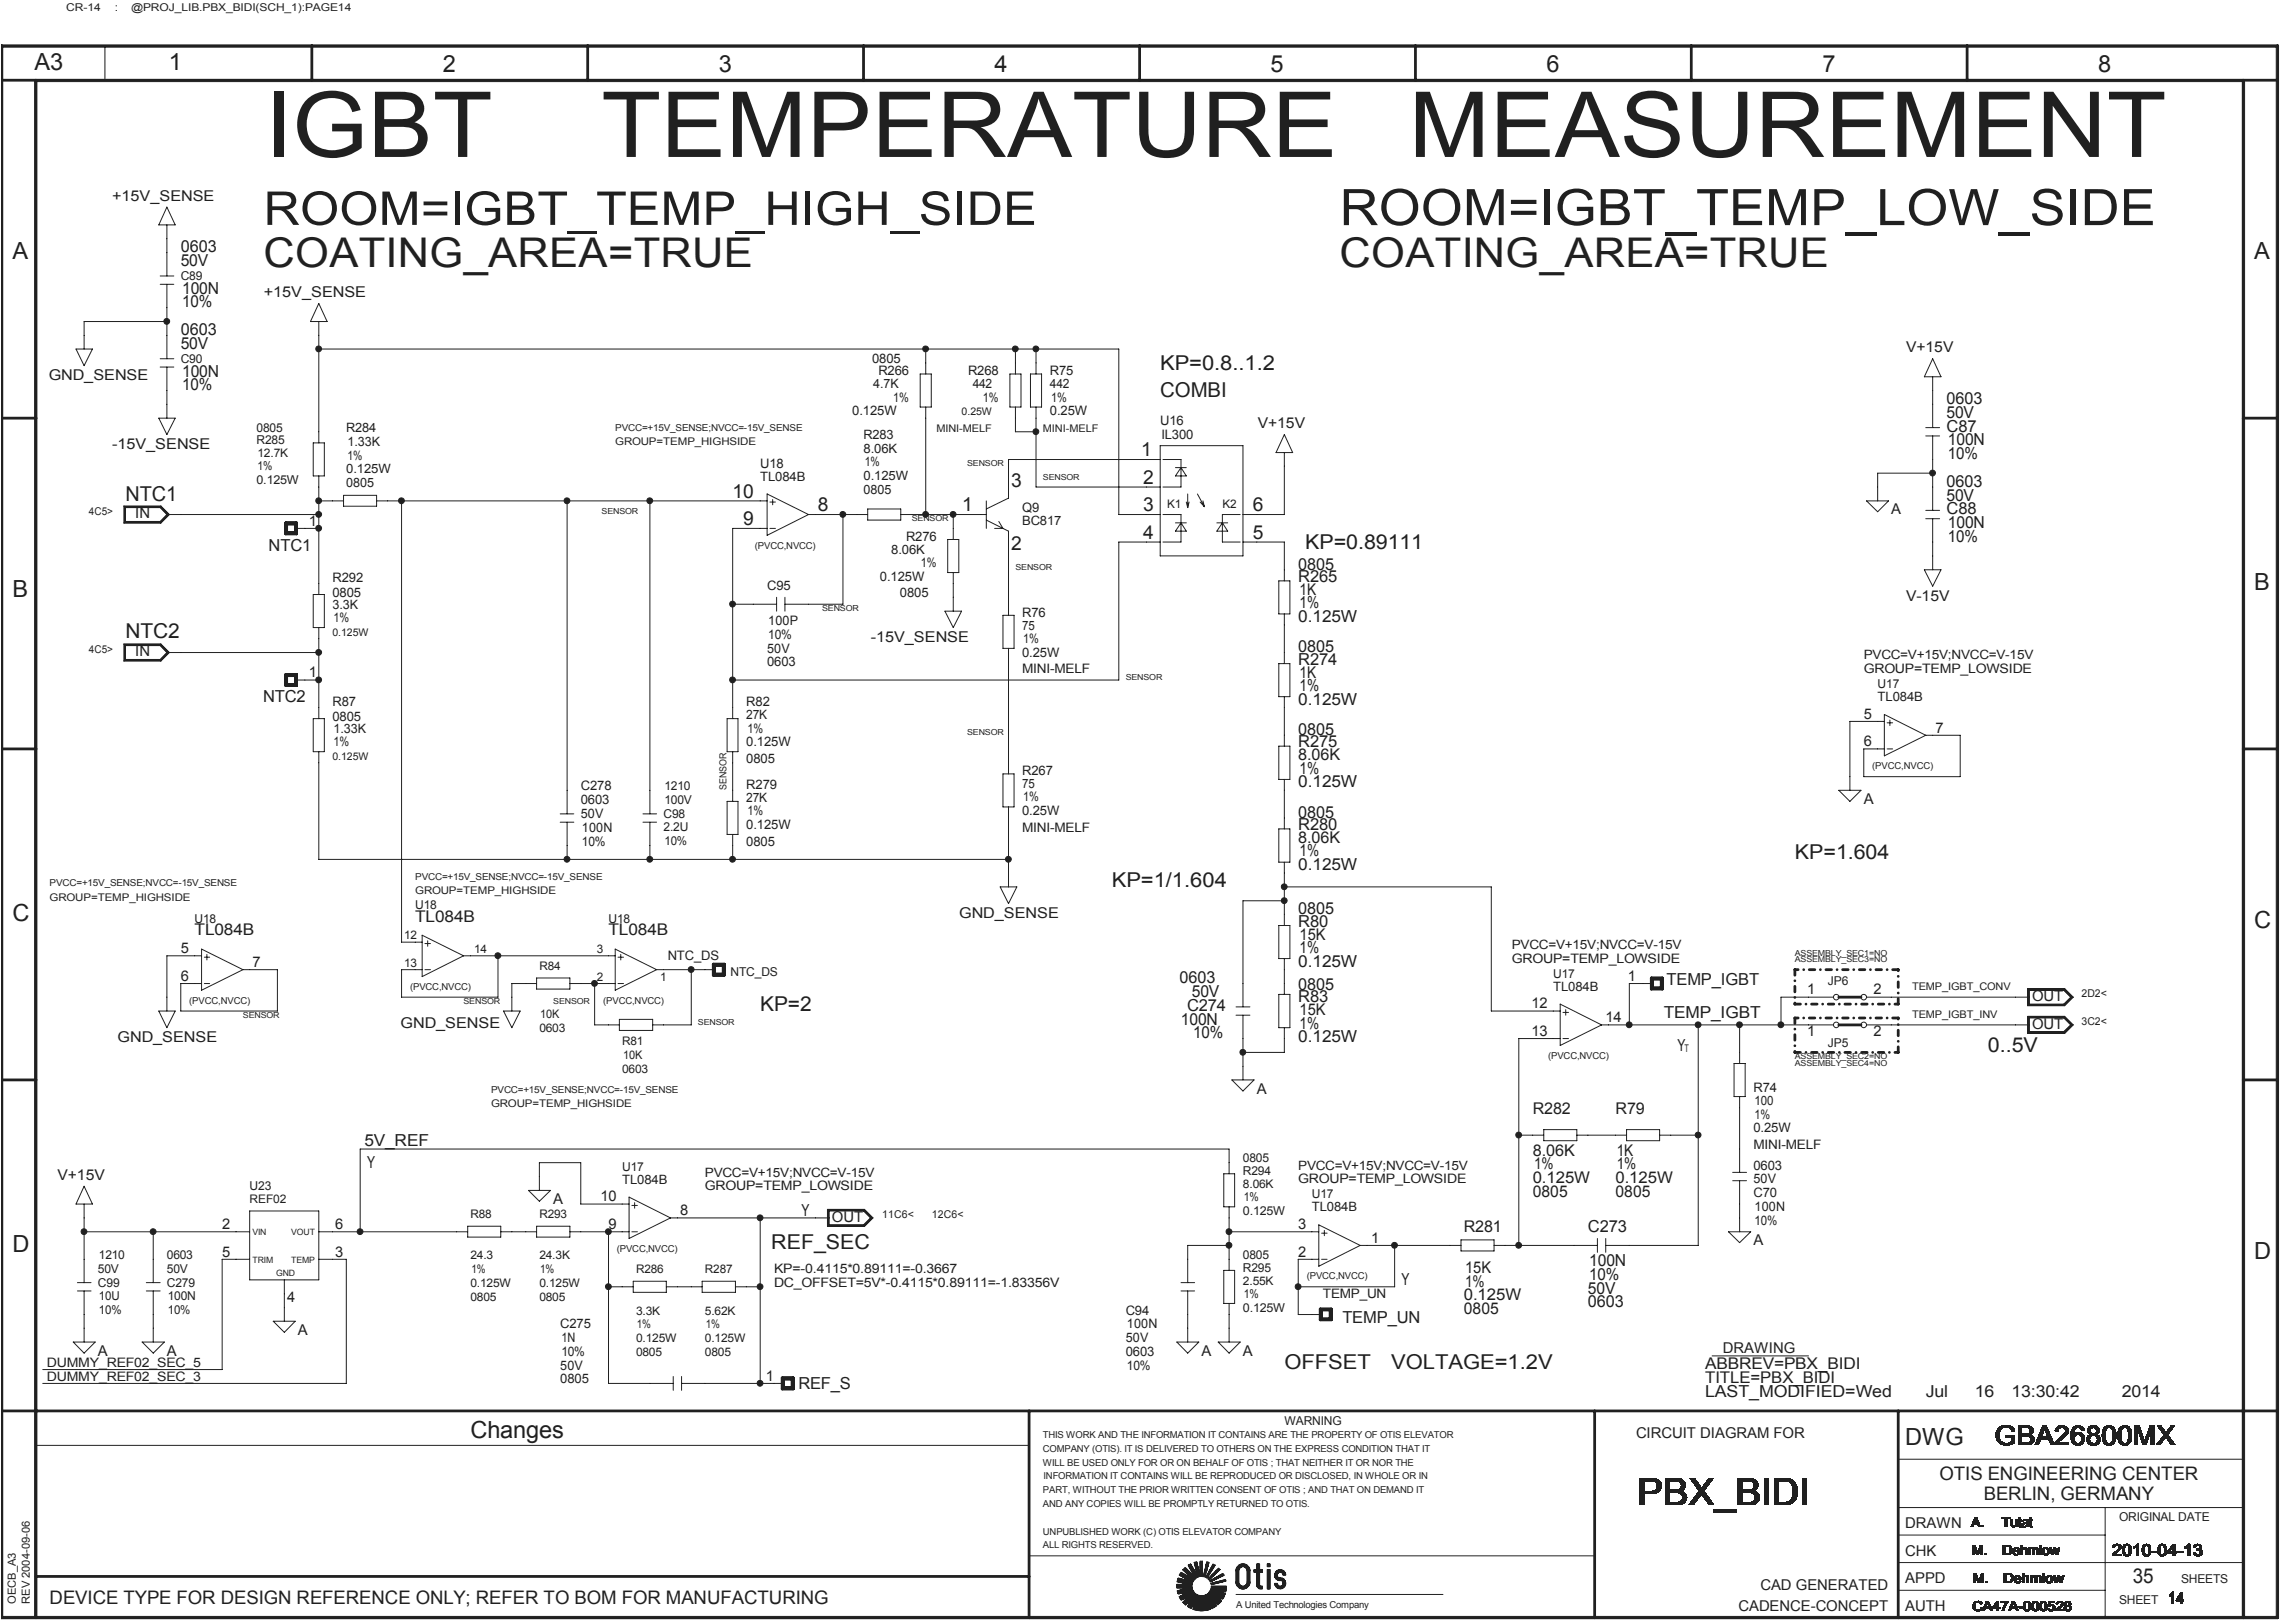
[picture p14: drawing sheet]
<svg xmlns="http://www.w3.org/2000/svg" width="297mm" height="210mm" viewBox="0 0 297 210" stroke-linecap="round" stroke-linejoin="round" font-family="sans-serif">
<defs><g id="words">
<g font-size="11.8" fill="#231f20">
<text x="34.3" y="20.3">IGBT</text>
<text x="77.8" y="20.3">TEMPERATURE</text>
<text x="182.3" y="20.3">MEASUREMENT</text>
</g>
<text font-size="6.5" fill="#231f20" x="173.3" y="29.1">ROOM=IGBT_TEMP_LOW_SIDE</text>
<text font-size="6" fill="#231f20" x="34.1" y="29.1">ROOM=IGBT_TEMP_HIGH_SIDE</text>
<g font-size="5.3" fill="#231f20">
<text x="34.1" y="34.5">COATING_AREA=TRUE</text>
<text x="173.3" y="34.5">COATING_AREA=TRUE</text>
</g>
<text font-size="4.8" fill="#231f20" x="211.8" y="194.7">PBX_BIDI</text>
<text font-size="3.5" fill="#231f20" x="258.1" y="187">GBA26800MX</text>
<g font-size="3.1" fill="#231f20">
<text x="4.5" y="9.1">A3</text>
<text x="21.9" y="9.1">1</text>
<text x="57.3" y="9.3">2</text>
<text x="93" y="9.3">3</text>
<text x="128.7" y="9.3">4</text>
<text x="164.4" y="9.3">5</text>
<text x="200.1" y="9.3">6</text>
<text x="235.8" y="9.3">7</text>
<text x="271.5" y="9.3">8</text>
<text x="1.6" y="33.5">A</text>
<text x="291.6" y="33.5">A</text>
<text x="1.6" y="77.3">B</text>
<text x="291.6" y="76.4">B</text>
<text x="1.6" y="119.2">C</text>
<text x="291.6" y="120.1">C</text>
<text x="1.6" y="162">D</text>
<text x="291.6" y="162.9">D</text>
<text x="60.9" y="186.1">Changes</text>
<text x="246.5" y="187">DWG</text>
</g>
<g font-size="2.7" fill="#231f20">
<text x="150.1" y="47.8">KP=0.8..1.2</text>
<text x="150.1" y="51.4">COMBI</text>
<text x="16.2" y="64.8">NTC1</text>
<text x="168.9" y="71">KP=0.89111</text>
<text x="16.2" y="82.6">NTC2</text>
<text x="232.2" y="111.2">KP=1.604</text>
<text x="143.8" y="114.7">KP=1/1.604</text>
<text x="98.3" y="130.8">KP=2</text>
<text x="257.2" y="136.2">0..5V</text>
<text x="99.8" y="161.7">REF_SEC</text>
<text x="166.2" y="177.2">OFFSET</text>
<text x="180" y="177.2">VOLTAGE=1.2V</text>
<text x="275.9" y="204.9">35</text>
</g>
<g font-size="2.5" fill="#231f20">
<text x="147.6" y="59">1</text>
<text x="94.8" y="64.4">10</text>
<text x="130.8" y="63">3</text>
<text x="147.9" y="62.6">2</text>
<text x="96.1" y="68">9</text>
<text x="105.8" y="66.2">8</text>
<text x="124.5" y="66.2">1</text>
<text x="130.8" y="71.2">2</text>
<text x="147.9" y="69.8">4</text>
<text x="147.9" y="66.2">3</text>
<text x="162.1" y="66.2">6</text>
<text x="162.1" y="69.8">5</text>
</g>
<g font-size="2.4" fill="#231f20">
<text x="250.9" y="191.5">OTIS ENGINEERING CENTER</text>
<text x="256.6" y="194.2">BERLIN, GERMANY</text>
<text x="6.4" y="207.5">DEVICE TYPE FOR DESIGN REFERENCE ONLY; REFER TO BOM FOR MANUFACTURING</text>
</g>
<g font-size="2.2" fill="#231f20">
<text x="273.2" y="201.3">2010-04-13</text>
<text x="280.5" y="207.5">14</text>
</g>
<g font-size="2.1" fill="#231f20">
<text x="23.4" y="32.7">0603</text>
<text x="23.4" y="34.4">50V</text>
<text x="23.6" y="39.8">10%</text>
<text x="23.6" y="38">100N</text>
<text x="23.4" y="45.1">50V</text>
<text x="23.4" y="43.4">0603</text>
<text x="23.6" y="50.5">10%</text>
<text x="23.6" y="48.7">100N</text>
<text x="251.8" y="52.3">0603</text>
<text x="251.8" y="54.1">50V</text>
<text x="251.8" y="55.8">C87</text>
<text x="252" y="59.4">10%</text>
<text x="252" y="57.6">100N</text>
<text x="251.8" y="64.8">50V</text>
<text x="251.8" y="63">0603</text>
<text x="34.8" y="71.3">NTC1</text>
<text x="251.8" y="66.6">C88</text>
<text x="252" y="70.1">10%</text>
<text x="252" y="68.4">100N</text>
<text x="168" y="75.3">R265</text>
<text x="168" y="73.7">0805</text>
<text x="168.1" y="77">1K</text>
<text x="168" y="80.5">0.125W</text>
<text x="168.1" y="78.7">1%</text>
<text x="168" y="86">R274</text>
<text x="168" y="84.4">0805</text>
<text x="168.1" y="87.7">1K</text>
<text x="168.1" y="89.4">1%</text>
<text x="34" y="90.9">NTC2</text>
<text x="168" y="95.1">0805</text>
<text x="168" y="91.2">0.125W</text>
<text x="168" y="96.7">R275</text>
<text x="168" y="101.9">0.125W</text>
<text x="168" y="98.4">8.06K</text>
<text x="168.1" y="100.1">1%</text>
<text x="168" y="107.4">R280</text>
<text x="168" y="105.8">0805</text>
<text x="168" y="109.1">8.06K</text>
<text x="168" y="112.6">0.125W</text>
<text x="168.1" y="110.8">1%</text>
<text x="53.7" y="119.3">TL084B</text>
<text x="168" y="119.9">R80</text>
<text x="168" y="118.3">0805</text>
<text x="25.2" y="121.1">TL084B</text>
<text x="78.7" y="121.1">TL084B</text>
<text x="168" y="125.1">0.125W</text>
<text x="168.1" y="121.6">15K</text>
<text x="168.1" y="123.3">1%</text>
<text x="152.6" y="127.2">0603</text>
<text x="153.6" y="130.8">C274</text>
<text x="154.2" y="129">50V</text>
<text x="168" y="129.7">R83</text>
<text x="168" y="128.1">0805</text>
<text x="168.1" y="131.4">15K</text>
<text x="215.2" y="131.7">TEMP_IGBT</text>
<text x="215.6" y="127.5">TEMP_IGBT</text>
<text x="152.8" y="132.6">100N</text>
<text x="154.4" y="134.4">10%</text>
<text x="168" y="134.9">0.125W</text>
<text x="168.1" y="133.1">1%</text>
<text x="217" y="136">Y</text>
<text x="47.1" y="148.3">5V_REF</text>
<text x="198.3" y="144.2">R282</text>
<text x="198.3" y="149.5">8.06K</text>
<text x="209" y="144.2">R79</text>
<text x="209.2" y="149.5">1K</text>
<text x="47.5" y="151.1">Y</text>
<text x="198.3" y="153.1">0.125W</text>
<text x="198.3" y="154.9">0805</text>
<text x="198.5" y="151.3">1%</text>
<text x="209" y="154.9">0805</text>
<text x="209" y="153.1">0.125W</text>
<text x="209.2" y="151.3">1%</text>
<text x="103.7" y="157.4">Y</text>
<text x="189.4" y="159.4">R281</text>
<text x="205.4" y="159.4">C273</text>
<text x="181.3" y="166.3">Y</text>
<text x="189.6" y="166.5">1%</text>
<text x="189.6" y="164.7">15K</text>
<text x="205.4" y="167.4">50V</text>
<text x="205.6" y="165.6">10%</text>
<text x="205.6" y="163.8">100N</text>
<text x="173.7" y="171.2">TEMP_UN</text>
<text x="189.4" y="170.1">0805</text>
<text x="189.4" y="168.3">0.125W</text>
<text x="205.4" y="169.2">0603</text>
<text x="103.3" y="179.7">REF_S</text>
<text x="220.6" y="177.2">ABBREV=PBX_BIDI</text>
<text x="220.6" y="179">TITLE=PBX_BIDI</text>
<text x="220.6" y="180.8">LAST_MODIFIED=Wed</text>
<text x="249.1" y="180.8">Jul</text>
<text x="255.5" y="180.8">16</text>
<text x="260.2" y="180.8">13:30:42</text>
<text x="274.5" y="180.8">2014</text>
</g>
<g font-size="1.9" fill="#231f20">
<text x="14.5" y="26">+15V_SENSE</text>
<text x="34.1" y="38.5">+15V_SENSE</text>
<text x="246.6" y="45.6">V+15V</text>
<text x="6.3" y="49.2">GND_SENSE</text>
<text x="14.5" y="58.2">-15V_SENSE</text>
<text x="162.7" y="55.4">V+15V</text>
<text x="17.5" y="67.1">IN</text>
<text x="40" y="68">1</text>
<text x="244.7" y="66.6">A</text>
<text x="246.6" y="77.8">V-15V</text>
<text x="112.6" y="83.1">-15V_SENSE</text>
<text x="17.5" y="85">IN</text>
<text x="40" y="87.6">1</text>
<text x="241.1" y="93">5</text>
<text x="250.4" y="94.8">7</text>
<text x="241.1" y="96.6">6</text>
<text x="241.1" y="104">A</text>
<text x="124.1" y="118.8">GND_SENSE</text>
<text x="23.4" y="123.3">5</text>
<text x="32.7" y="125.1">7</text>
<text x="23.4" y="126.9">6</text>
<text x="198.1" y="130.5">12</text>
<text x="210.6" y="126.9">1</text>
<text x="233.8" y="128.7">1</text>
<text x="242.4" y="128.7">2</text>
<text x="262.9" y="129.6">OUT</text>
<text x="15.2" y="134.9">GND_SENSE</text>
<text x="51.8" y="133.1">GND_SENSE</text>
<text x="198.1" y="134">13</text>
<text x="207.7" y="132.3">14</text>
<text x="233.8" y="134">1</text>
<text x="242.4" y="134">2</text>
<text x="262.9" y="133.1">OUT</text>
<text x="162.6" y="141.5">A</text>
<text x="7.4" y="152.7">V+15V</text>
<text x="71.6" y="155.8">A</text>
<text x="77.7" y="155.5">10</text>
<text x="28.7" y="159">2</text>
<text x="43.4" y="159">6</text>
<text x="78.7" y="159">9</text>
<text x="88" y="157.3">8</text>
<text x="107.6" y="158.1">OUT</text>
<text x="168" y="159">3</text>
<text x="177.4" y="160.8">1</text>
<text x="226.9" y="161.1">A</text>
<text x="28.7" y="162.6">5</text>
<text x="43.4" y="162.6">3</text>
<text x="168" y="162.6">2</text>
<text x="37.1" y="168.5">4</text>
<text x="38.6" y="172.7">A</text>
<text x="12.7" y="175.4">A</text>
<text x="21.6" y="175.4">A</text>
<text x="99.1" y="178.7">1</text>
<text x="155.5" y="175.4">A</text>
<text x="160.8" y="175.4">A</text>
<text x="222.9" y="175.1">DRAWING</text>
<text x="211.7" y="186.1">CIRCUIT DIAGRAM FOR</text>
<text x="246.5" y="197.7">DRAWN</text>
<text x="246.5" y="201.3">CHK</text>
<text x="224.9" y="208.4">CADENCE-CONCEPT</text>
<text x="227.7" y="205.8">CAD GENERATED</text>
<text x="246.5" y="208.4">AUTH</text>
<text x="246.5" y="204.9">APPD</text>
</g>
<g font-size="1.8" fill="#231f20">
<text x="255.1" y="197.7">A.</text>
<text x="259" y="197.7">Tutat</text>
<text x="255.1" y="201.3">M.</text>
<text x="259.1" y="201.3">Dehmlow</text>
<text x="255.2" y="208.4">CA47A-000528</text>
<text x="255.2" y="204.8">M.</text>
<text x="259.2" y="204.8">Dehmlow</text>
</g>
<g font-size="1.7" fill="#231f20">
<text x="112.8" y="47">0805</text>
<text x="110.3" y="53.8">0.125W</text>
<text x="113" y="50.3">4.7K</text>
<text x="113.6" y="48.6">R266</text>
<text x="115.5" y="52">1%</text>
<text x="125.2" y="48.6">R268</text>
<text x="125.8" y="50.3">442</text>
<text x="127.2" y="52">1%</text>
<text x="135.8" y="48.6">R75</text>
<text x="135.8" y="53.8">0.25W</text>
<text x="135.8" y="50.3">442</text>
<text x="136" y="52">1%</text>
<text x="44.8" y="55.9">R284</text>
<text x="45" y="57.7">1.33K</text>
<text x="45" y="59.5">1%</text>
<text x="111.7" y="56.8">R283</text>
<text x="111.7" y="58.6">8.06K</text>
<text x="150.1" y="55">U16</text>
<text x="150.2" y="56.8">IL300</text>
<text x="44.8" y="63">0805</text>
<text x="44.8" y="61.2">0.125W</text>
<text x="98.3" y="60.5">U18</text>
<text x="98.3" y="62.2">TL084B</text>
<text x="111.7" y="62.1">0.125W</text>
<text x="111.7" y="63.9">0805</text>
<text x="111.9" y="60.3">1%</text>
<text x="115.3" y="71.7">8.06K</text>
<text x="117.2" y="70">R276</text>
<text x="132.2" y="66.2">Q9</text>
<text x="132.2" y="67.9">BC817</text>
<text x="43" y="77.3">0805</text>
<text x="43" y="75.4">R292</text>
<text x="99.2" y="76.4">C95</text>
<text x="113.8" y="75.2">0.125W</text>
<text x="116.4" y="77.3">0805</text>
<text x="119.1" y="73.4">1%</text>
<text x="43" y="78.8">3.3K</text>
<text x="43.2" y="80.5">1%</text>
<text x="99.4" y="80.9">100P</text>
<text x="99.4" y="82.6">10%</text>
<text x="132.2" y="79.8">R76</text>
<text x="132.2" y="81.5">75</text>
<text x="132.4" y="83.2">1%</text>
<text x="99.2" y="84.4">50V</text>
<text x="99.2" y="86.2">0603</text>
<text x="132.2" y="85">0.25W</text>
<text x="132.2" y="87.1">MINI-MELF</text>
<text x="241.1" y="85.3">PVCC=V+15V;NVCC=V-15V</text>
<text x="241.1" y="87.1">GROUP=TEMP_LOWSIDE</text>
<text x="43" y="93.4">0805</text>
<text x="43" y="91.4">R87</text>
<text x="43.2" y="94.9">1.33K</text>
<text x="96.6" y="93.1">27K</text>
<text x="96.6" y="91.4">R82</text>
<text x="96.7" y="94.8">1%</text>
<text x="242.9" y="90.8">TL084B</text>
<text x="43.2" y="96.6">1%</text>
<text x="96.6" y="96.6">0.125W</text>
<text x="96.6" y="98.7">0805</text>
<text x="132.2" y="100.3">R267</text>
<text x="75.1" y="102.3">C278</text>
<text x="75.1" y="104.1">0603</text>
<text x="75.1" y="105.9">50V</text>
<text x="75.3" y="107.6">100N</text>
<text x="96.6" y="102.1">R279</text>
<text x="96.6" y="107.3">0.125W</text>
<text x="96.6" y="103.8">27K</text>
<text x="96.7" y="105.5">1%</text>
<text x="132.2" y="107.6">MINI-MELF</text>
<text x="132.2" y="105.5">0.25W</text>
<text x="132.2" y="102">75</text>
<text x="132.4" y="103.7">1%</text>
<text x="75.3" y="109.4">10%</text>
<text x="96.6" y="109.4">0805</text>
<text x="86.4" y="124.2">NTC_DS</text>
<text x="195.6" y="124.6">GROUP=TEMP_LOWSIDE</text>
<text x="195.6" y="122.8">PVCC=V+15V;NVCC=V-15V</text>
<text x="200.9" y="128.2">TL084B</text>
<text x="226.9" y="141.4">R74</text>
<text x="227" y="143">100</text>
<text x="226.9" y="146.5">0.25W</text>
<text x="226.9" y="148.7">MINI-MELF</text>
<text x="227" y="144.7">1%</text>
<text x="80.5" y="153.2">TL084B</text>
<text x="91.2" y="154.1">GROUP=TEMP_LOWSIDE</text>
<text x="91.2" y="152.3">PVCC=V+15V;NVCC=V-15V</text>
<text x="168" y="153.2">GROUP=TEMP_LOWSIDE</text>
<text x="168" y="151.4">PVCC=V+15V;NVCC=V-15V</text>
<text x="226.9" y="151.4">0603</text>
<text x="226.9" y="153.2">50V</text>
<text x="226.9" y="154.9">C70</text>
<text x="169.7" y="156.8">TL084B</text>
<text x="227" y="158.5">10%</text>
<text x="227" y="156.7">100N</text>
<text x="100.1" y="164.8">KP=-0.4115*0.89111=-0.3667</text>
<text x="100.1" y="166.5">DC_OFFSET=5V*-0.4115*0.89111=-1.83356V</text>
<text x="171.2" y="168">TEMP_UN</text>
<text x="72.5" y="171.9">C275</text>
<text x="72.6" y="173.7">1N</text>
<text x="145.6" y="170.1">C94</text>
<text x="145.6" y="173.7">50V</text>
<text x="145.8" y="171.9">100N</text>
<text x="6.1" y="178.7">DUMMY_REF02_SEC_3</text>
<text x="6.1" y="176.9">DUMMY_REF02_SEC_5</text>
<text x="72.5" y="179">0805</text>
<text x="72.5" y="177.2">50V</text>
<text x="72.6" y="175.5">10%</text>
<text x="145.6" y="175.5">0603</text>
<text x="145.8" y="177.2">10%</text>
</g>
<g font-size="1.6" fill="#231f20">
<text x="23.4" y="36.2">C89</text>
<text x="23.4" y="46.9">C90</text>
<text x="33.2" y="55.8">0805</text>
<text x="33.2" y="57.5">R285</text>
<text x="33.2" y="62.6">0.125W</text>
<text x="33.3" y="60.8">1%</text>
<text x="242.9" y="89.1">U17</text>
<text x="85.8" y="105.8">C98</text>
<text x="85.8" y="107.6">2.2U</text>
<text x="86" y="102.2">1210</text>
<text x="86" y="104">100V</text>
<text x="86" y="109.4">10%</text>
<text x="25.2" y="119.4">U18</text>
<text x="53.7" y="117.6">U18</text>
<text x="78.7" y="119.4">U18</text>
<text x="94.5" y="126.4">NTC_DS</text>
<text x="200.9" y="126.5">U17</text>
<text x="236.5" y="127.4">JP6</text>
<text x="236.5" y="135.4">JP5</text>
<text x="32.3" y="154">U23</text>
<text x="80.5" y="151.5">U17</text>
<text x="160.8" y="152">R294</text>
<text x="160.8" y="150.4">0805</text>
<text x="160.9" y="155.4">1%</text>
<text x="169.7" y="155.1">U17</text>
<text x="160.8" y="157.2">0.125W</text>
<text x="12.7" y="166.5">C99</text>
<text x="12.7" y="164.7">50V</text>
<text x="12.8" y="162.9">1210</text>
<text x="21.6" y="164.7">50V</text>
<text x="21.6" y="162.9">0603</text>
<text x="21.6" y="166.5">C279</text>
<text x="160.8" y="164.6">R295</text>
<text x="160.8" y="162.9">0805</text>
<text x="160.9" y="167.9">1%</text>
<text x="12.8" y="168.3">10U</text>
<text x="12.8" y="170.1">10%</text>
<text x="21.7" y="170.1">10%</text>
<text x="21.7" y="168.3">100N</text>
<text x="160.8" y="169.7">0.125W</text>
<text x="166.2" y="184.4">WARNING</text>
<text x="274.1" y="196.8">ORIGINAL DATE</text>
<text x="274.1" y="207.5">SHEET</text>
<text x="282.2" y="204.9">SHEETS</text>
</g>
<g font-size="1.5" fill="#231f20">
<text x="33.3" y="59.2">12.7K</text>
<text x="151" y="65.7">K1</text>
<text x="158.1" y="65.7">K2</text>
<text x="52.3" y="121.6">12</text>
<text x="52.3" y="125.1">13</text>
<text x="61.3" y="123.3">14</text>
<text x="69.8" y="125.5">R84</text>
<text x="77.2" y="123.3">3</text>
<text x="69.9" y="131.7">10K</text>
<text x="77.2" y="126.9">2</text>
<text x="85.4" y="126.9">1</text>
<text x="69.8" y="133.5">0603</text>
<text x="80.5" y="135.3">R81</text>
<text x="80.6" y="137.1">10K</text>
<text x="80.5" y="138.9">0603</text>
<text x="32.3" y="155.7">REF02</text>
<text x="160.8" y="153.8">8.06K</text>
<text x="60.9" y="157.6">R88</text>
<text x="69.8" y="157.6">R293</text>
<text x="60.9" y="166.5">0.125W</text>
<text x="60.9" y="163">24.3</text>
<text x="61" y="164.8">1%</text>
<text x="69.8" y="163">24.3K</text>
<text x="69.8" y="166.5">0.125W</text>
<text x="69.9" y="164.8">1%</text>
<text x="82.3" y="164.8">R286</text>
<text x="91.2" y="164.8">R287</text>
<text x="160.8" y="166.3">2.55K</text>
<text x="60.9" y="168.3">0805</text>
<text x="69.8" y="168.3">0805</text>
<text x="82.3" y="170.1">3.3K</text>
<text x="82.3" y="173.7">0.125W</text>
<text x="82.4" y="171.9">1%</text>
<text x="91.2" y="173.7">0.125W</text>
<text x="91.2" y="170.1">5.62K</text>
<text x="91.3" y="171.9">1%</text>
<text x="82.3" y="175.5">0805</text>
<text x="91.2" y="175.5">0805</text>
</g>
<g font-size="1.4" fill="#231f20">
<text x="8.6" y="1.5">CR-14</text>
<text x="14.9" y="1.5">:</text>
<text x="17" y="1.5">@PROJ_LIB.PBX_BIDI(SCH_1):PAGE14</text>
<text x="124.4" y="53.7">0.25W</text>
<text x="79.6" y="57.6">GROUP=TEMP_HIGHSIDE</text>
<text x="121.1" y="55.8">MINI-MELF</text>
<text x="134.9" y="55.8">MINI-MELF</text>
<text x="11.5" y="66.6">4C5&gt;</text>
<text x="43" y="82.3">0.125W</text>
<text x="11.5" y="84.4">4C5&gt;</text>
<text x="43" y="98.3">0.125W</text>
<text x="6.4" y="116.5">GROUP=TEMP_HIGHSIDE</text>
<text x="53.7" y="115.6">GROUP=TEMP_HIGHSIDE</text>
<text x="247.4" y="131.7">TEMP_IGBT_INV</text>
<text x="247.4" y="128.1">TEMP_IGBT_CONV</text>
<text x="269.3" y="129">2D2&lt;</text>
<text x="217.9" y="136.2">T</text>
<text x="269.3" y="132.6">3C2&lt;</text>
<text x="63.5" y="143.3">GROUP=TEMP_HIGHSIDE</text>
<text x="114.1" y="157.6">11C6&lt;</text>
<text x="120.6" y="157.6">12C6&lt;</text>
<text x="2.1" y="207.6" transform="rotate(-90 2.1 207.6)">OECB_A3</text>
<text x="3.9" y="207.6" transform="rotate(-90 3.9 207.6)">REV 2004-09-06</text>
</g>
<text font-size="1.3" fill="#231f20" x="94" y="102.3" transform="rotate(-90 94 102.3)">SENSOR</text>
<g font-size="1.2" fill="#231f20">
<text x="79.6" y="55.8">PVCC=+15V_SENSE;NVCC=-15V_SENSE</text>
<text x="97.7" y="71">(PVCC,NVCC)</text>
<text x="242.2" y="99.5">(PVCC,NVCC)</text>
<text x="53.7" y="113.8">PVCC=+15V_SENSE;NVCC=-15V_SENSE</text>
<text x="6.4" y="114.7">PVCC=+15V_SENSE;NVCC=-15V_SENSE</text>
<text x="24.5" y="129.9">(PVCC,NVCC)</text>
<text x="53.1" y="128.1">(PVCC,NVCC)</text>
<text x="78" y="129.9">(PVCC,NVCC)</text>
<text x="200.3" y="137">(PVCC,NVCC)</text>
<text x="63.5" y="141.5">PVCC=+15V_SENSE;NVCC=-15V_SENSE</text>
<text x="79.8" y="162">(PVCC,NVCC)</text>
<text x="169.1" y="165.6">(PVCC,NVCC)</text>
<text x="134.9" y="187.9">COMPANY (OTIS). IT IS DELIVERED TO OTHERS ON THE EXPRESS CONDITION THAT IT</text>
<text x="134.9" y="189.7">WILL BE USED ONLY FOR OR ON BEHALF OF OTIS ; THAT NEITHER IT OR NOR THE</text>
<text x="134.9" y="186.1">THIS WORK AND THE INFORMATION IT CONTAINS ARE THE PROPERTY OF OTIS ELEVATOR</text>
<text x="135" y="191.4">INFORMATION IT CONTAINS WILL BE REPRODUCED OR DISCLOSED, IN WHOLE OR IN</text>
<text x="134.9" y="195">AND ANY COPIES WILL BE PROMPTLY RETURNED TO OTIS.</text>
<text x="134.9" y="193.2">PART, WITHOUT THE PRIOR WRITTEN CONSENT OF OTIS ; AND THAT ON DEMAND IT</text>
<text x="134.9" y="200.4">ALL RIGHTS RESERVED.</text>
<text x="134.9" y="198.6">UNPUBLISHED WORK (C) OTIS ELEVATOR COMPANY</text>
<text x="159.9" y="208">A United Technologies Company</text>
</g>
<g font-size="1.1" fill="#231f20">
<text x="125.1" y="60.3">SENSOR</text>
<text x="134.9" y="62.1">SENSOR</text>
<text x="77.8" y="66.6">SENSOR</text>
<text x="118" y="67.5">SENSOR</text>
<text x="131.4" y="73.7">SENSOR</text>
<text x="106.4" y="79.1">SENSOR</text>
<text x="145.6" y="88">SENSOR</text>
<text x="125.1" y="95.1">SENSOR</text>
<text x="232.2" y="124.6">ASSEMBLY_SEC3=NO</text>
<text x="232.2" y="123.7">ASSEMBLY_SEC1=NO</text>
<text x="31.4" y="131.7">SENSOR</text>
<text x="60" y="129.9">SENSOR</text>
<text x="71.6" y="129.9">SENSOR</text>
<text x="90.3" y="132.6">SENSOR</text>
<text x="232.2" y="138">ASSEMBLY_SEC4=NO</text>
<text x="232.2" y="137.1">ASSEMBLY_SEC2=NO</text>
<text x="32.7" y="159.8">VIN</text>
<text x="37.7" y="159.8">VOUT</text>
<text x="32.7" y="163.4">TRIM</text>
<text x="35.7" y="165.1">GND</text>
<text x="37.7" y="163.4">TEMP</text>
</g>
</g></defs>
<g fill="none" stroke="#231f20" stroke-width=".36">
<path d="M.2 5.9h294.5v203.5h-294.5zM.2 10.4h294.5M4.7 10.4v199M40.3 5.9v4.5M76 5.9v4.5M111.7 5.9v4.5M147.4 5.9v4.5M183.1 5.9v4.5M218.8 5.9v4.5M254.5 5.9v4.5M290.2 10.4v199M.2 54.1h4.5"/>
<path d="M290.2 54.1h4.5M37 67.7h1.4v1.4h-1.4zM37 67.7h1.3v1.3h-1.3zM37.1 67.8h1.2v1.2h-1.2zM37.1 67.8h1.1v1.1h-1.1zM38.3 67.7h-1.3v1.3h1.3M.2 96.9h4.5M37 87.3h1.4v1.4h-1.4zM37 87.3h1.3v1.4h-1.3zM37.1 87.4v1.2h1.2v-1.2M37.1 88.6v-1.2h1.1v1.2M38.3 87.4h-1.3v1.3h1.3"/>
<path d="M290.2 96.9h4.5M.2 139.8h4.5M92.3 124.8h1.4v1.4h-1.4zM92.3 124.9h1.3v1.2h-1.3zM92.4 124.9h1.2v1.2h-1.2zM213.6 126.6h1.5v1.4h-1.5zM213.7 126.6h1.3v1.3h-1.3zM213.8 126.7h1.1v1.2h-1.1zM213.8 126.7h1.1v1.1h-1.1zM237.9 129h2.9M237.9 132.6h2.9M290.2 139.8h4.5"/>
<path d="M101.2 178.3h1.4v1.4h-1.4zM101.2 179.7v-1.4h1.4v1.4M101.3 178.4h1.3v1.3h-1.3zM101.3 178.4h1.2v1.2h-1.2zM101.3 178.5h1.2v1.1h-1.2zM170.8 169.4h1.4v1.4h-1.4zM170.9 169.5h1.3v1.2h-1.3zM170.9 169.5h1.2v1.2h-1.2M172.1 169.5h-1.2v1.2h1.2M.2 182.6h294.5M133.1 182.6v26.8M206.3 182.6v26.8"/>
<path d="M245.6 182.6v26.8M4.7 204h128.4"/>
</g>
<path d="M232.2 136.2h13.4M232.2 131.7v4.5M232.2 129.9h13.4M232.2 125.5v4.4M245.6 131.7h-13.4M245.6 136.2v-4.5M245.6 125.5h-13.4M245.6 129.9v-4.4" fill="none" stroke="#231f20" stroke-width=".36" stroke-dasharray=".7 .7 0 .7"/>
<g fill="none" stroke="#231f20" stroke-width=".13">
<path d="M.4 6.1h294.1v203.1h-294.1zM13.6 5.9v4.5M20.7 36.8h1.8M20.7 35.7h1.8M21.6 29.1v6.6M21.6 36.8v9.6M21.6 26.8l1.1 2.3h-2.2zM41.2 39.3l1.1 2.3h-2.1zM9.8 45.2h2.2l-1.1 2.1zM20.5 54.1h2.2l-1.1 2.1zM20.7 47.5h1.8M20.7 46.4h1.8"/>
<path d="M21.6 47.5v6.6M21.6 41.6h-10.7v3.6M40.5 57.3h1.5v4.3h-1.5zM41.2 45.2h103.5v21.4h5.4M41.2 41.6v15.7M119 48.4h1.5v4.3h-1.5zM119.8 45.2v3.2M119.8 52.7v13.9M130.7 48.4h1.4v4.3h-1.4zM131.4 45.2v3.2M131.4 52.7v3.2h2.6M133.3 48.4h1.5v4.3h-1.5z"/>
<path d="M134 52.7v10.3h16.1M134 45.2v3.2M150.1 57.7h10.7v14.2h-10.7zM150.1 59.5h-19.6v5l-2.9 1.4M150.5 59.5h2.3v3.5h-2.3M166.2 58.6v8h-5.4M166.2 56.2l1 2.4h-2.1zM249.1 56.4h1.8M249.1 55.3h1.8M250 48.8v6.5M250 56.4v9.6M250 46.4l1.1 2.4h-2.1z"/>
<path d="M16 65.5h4.8l1.1 1.1-1.1 1.1h-4.8zM16.1 65.6h4.7l1 1-1 1h-4.7zM16.2 65.6h4.6l.9 1-.9 .9h-4.6zM16.2 65.7h4.5l.9 .9-.9 .9h-4.5zM21.6 66.6h19.6M38.4 68.4h2.8M40.5 76.9h1.5v4.3h-1.5zM41.2 61.6v15.3M41.2 64.8h3.2M44.4 64.1h4.3v1.4h-4.3zM48.7 64.8h50.5M52 64.8v57.1h2.6"/>
<path d="M73.4 64.8v40.5M84.1 64.8v40.5M94.8 78.2h5.7M99.2 63.9l5.4 2.7-5.4 2.7zM99.2 68.4h-4.4v24.6M99.6 68.4h.7M99.6 65h.7M100 64.6v.7M100.5 77.3v1.8M101.5 77.3v1.8M104.6 66.6h7.7M109.1 66.6v11.6h-7.6"/>
<path d="M112.3 65.9h4.2v1.4h-4.2zM116.5 66.6h11.1M122.2 79.1h2.2l-1.1 2.1zM122.6 69.8h1.4v4.3h-1.4zM123.3 66.6v3.2M123.3 74.1v5M127.6 67.3l2.9 1.4v10.9M127.6 64.8v3.6M129.2 67.5l.6 .9h-1.1M129.8 79.6h1.4v4.3h-1.4zM150.1 70.1h-5.4v17.9h-49.9M150.5 66.6h2.3v3.5h-2.3"/>
<path d="M152.1 60.5h1.4M152.1 67.7h1.4M152.8 60.5l.7 1.1h-1.4zM152.8 67.7l.7 1h-1.4zM153.5 65l.2 .7M153.7 63.9v1.8M153.8 65l-.1 .7M154.9 63.9l.9 1.7M155.3 65l.5 .6M155.6 64.8l.2 .8M157.4 67.7h1.4M158.1 67.7l.7 1h-1.4z"/>
<path d="M160.4 66.6h-2.3v3.5h2.3M160.8 70.1h5.4v5.1M165.4 75.2h1.5v4.2h-1.5zM166.2 79.4v6.5M241.5 64.8h2.8l-1.4 1.4zM249 73.7h2.1l-1.1 2.2zM249.1 67.1h1.8M249.1 66h1.8M250 67.1v6.6M250 61.2h-7.1v3.6M16 83.3h4.8l1.1 1.1-1.1 1.2h-4.8zM16.1 83.4h4.7l1 1-1 1.1h-4.7z"/>
<path d="M16.2 83.5h4.6l.9 .9-.9 1h-4.6zM16.2 83.5h4.5l.9 .9-.9 .9h-4.5zM21.6 84.4h19.6M38.4 88h2.8M40.5 93h1.5v4.3h-1.5zM41.2 81.2v11.8M41.2 97.3v13.9h89.3M94.1 93h1.4v4.3h-1.4zM94.8 97.3v6.4M130.5 83.9v16.2M165.4 85.9h1.5v4.3h-1.5zM165.4 96.6h1.5v4.3h-1.5z"/>
<path d="M166.2 90.2v6.4M243.8 92.5l5.3 2.7-5.3 2.6zM243.8 93.4h-4.5v8.9M244.1 96.9h.8M244.1 93.5h.8M244.5 93.2v.7M249.1 95.2h4.5v5.3h-12.5v-3.6h2.7M72.5 106.4h1.7M72.5 105.3h1.7M73.4 106.4v4.8M83.2 106.4h1.7M83.2 105.3h1.7"/>
<path d="M84.1 106.4v4.8M94.1 103.7h1.4v4.3h-1.4zM94.8 108v3.2M129.4 114.8h2.1l-1 2.1zM129.8 100.1h1.4v4.3h-1.4zM130.5 104.4v10.4M165.4 107.3h1.5v4.3h-1.5zM165.4 119.8h1.5v4.2h-1.5zM166.2 114.8h26.7v16h8.9M166.2 116.6h-5.4v13.7M166.2 100.9v6.4M166.2 111.6v8.2"/>
<path d="M237.9 102.3h2.9l-1.5 1.4zM20.5 130.8h2.2l-1.1 2.2zM26.1 123.7h-4.5v7.1M26.1 122.8l5.3 2.7-5.3 2.6zM26.4 127.3h.7M26.4 123.9h.7M26.8 123.5v.7M31.4 125.5h4.5v5.3h-12.5v-3.5h2.7M54.6 121l5.4 2.7-5.4 2.7zM55 125.5h.7M55 122.1h.7M55.3 121.7v.8"/>
<path d="M60 123.7h19.6M64.4 123.7v5.3h-12.4v-3.5h2.6M65.1 130.8h2.2l-1.1 2.2zM69.4 126.6h4.3v1.4h-4.3zM69.4 127.3h-3.2v3.5M73.7 127.3h5.9M76.9 127.3v5.3h3.2M79.6 122.8l5.3 2.7-5.3 2.6zM80 127.3h.7M80 123.9h.7M80.1 131.9h4.3v1.5h-4.3zM80.3 123.5v.7"/>
<path d="M84.9 125.5h7.4M89.4 125.5v7.1h-5M159.4 139.8h2.8l-1.4 1.4zM159.9 131.4h1.8M159.9 130.3h1.8M160.8 131.4v8.4M165.4 128.7h1.5v4.3h-1.5zM166.2 124v4.7M166.2 133v3.2h-5.4M201.8 129.9l5.4 2.7-5.4 2.7zM201.8 134.4h-5.3v26.8M202.2 134.4h.7"/>
<path d="M202.2 131h.7M202.6 130.7v.7M207.2 132.6h30M213.6 127.3h-2.8v5.3M219.7 132.6v28.6h-12M224.3 137.6h1.5v4.3h-1.5zM225.1 132.6v5M237.2 129h-6.8v3.6M241.5 132.6h21M241.5 129h21M262.3 127.9h4.8l1.1 1.1-1.1 1.2h-4.8zM262.3 131.5h4.8l1.1 1.1-1.1 1.1h-4.8z"/>
<path d="M262.4 131.6h4.7l1 1-1 1.1h-4.7zM262.4 128h4.7l1 1-1 1.1h-4.7zM262.4 131.6h4.6l1 1-1 1h-4.6zM262.4 128.1h4.6l1 .9-1 1h-4.6zM262.5 131.7h4.5l.9 .9-.9 .9h-4.5zM262.5 128.1h4.5l.9 .9-.9 .9h-4.5zM10.9 155.8v10.2M10.9 159.4h21.4M10.9 153.5l1.1 2.3h-2.2zM19.8 159.4v6.6M32.3 156.7h8.9v8.9h-8.9zM41.2 159.4h19.3"/>
<path d="M60.5 158.7h4.3v1.4h-4.3zM64.8 159.4h4.6M68.4 154.1h2.8l-1.4 1.4zM69.4 158.7h4.3v1.4h-4.3zM69.8 154.1v-3.6h5.3v5.3h6.3M73.7 159.4h7.7M78.7 159.4v19.6h8.4M81.4 154.9l5.3 2.7-5.3 2.7zM81.7 159.4h.8M81.7 156h.8M82.1 155.6v.8M86.7 157.6h20.6"/>
<path d="M98.3 157.6v21.4M107.1 156.5h4.7l1.1 1.1-1.1 1.1h-4.7zM107.1 156.6h4.7l1 1-1 1.1h-4.7zM107.2 156.7h4.6l.9 .9-.9 1h-4.6zM107.3 156.7h4.4l.9 .9-.9 .9h-4.4zM158.3 151.9h1.4v4.3h-1.4zM159 159.4h11.6M159 151.9v-3.2h-112.4v10.7M159 156.2v8.2M170.6 158.5l5.4 2.7-5.4 2.7zM171 159.6h.7M171.3 159.2v.7"/>
<path d="M196.5 146.9h3.2M199.7 146.2h4.3v1.4h-4.3zM204 146.9h6.4M210.4 146.2h4.3v1.4h-4.3zM214.7 146.9h5M223.6 159.4h2.9l-1.4 1.4zM224.2 152.8h1.8M224.2 151.7h1.8M225.1 141.9v9.8M225.1 152.8v6.6M9.5 173.7h2.8l-1.4 1.4zM10 167.1h1.8"/>
<path d="M10 166h1.8M10.9 167.1v6.6M18.4 173.7h2.9l-1.5 1.4zM18.9 167.1h1.8M18.9 166h1.8M19.8 167.1v6.6M32.3 163h-3.6v14.2h-23.2M35.4 171h2.8l-1.4 1.4zM36.8 165.6v5.4M41.2 163h3.6v16h-39.3M78.7 166.5h3.2M81.9 165.8h4.3v1.4h-4.3z"/>
<path d="M86.2 166.5h4.6M87.1 178.1v1.8M88.2 179h13M88.2 178.1v1.8M90.8 165.8h4.3v1.4h-4.3zM95.1 166.5h3.2M152.2 173.7h2.9l-1.4 1.4zM152.8 167.1h1.8M152.8 166h1.8M153.7 167.1v6.6M157.6 173.7h2.8l-1.4 1.4zM158.3 164.4h1.4v4.3h-1.4z"/>
<path d="M159 161.2h-5.3v4.8M159 168.7v5M170.6 163h-2.6v7.1h2.8M171 163h.7M176 161.2h13M180.4 161.2v5.3h-12.4M189 160.5h4.3v1.4h-4.3zM193.3 161.2h13.4M206.7 160.3v1.8M207.7 160.3v1.8M221.5 175.5h12.5M4.7 187h128.4"/>
<path d="M245.6 195.1h44.6M245.6 188.8h44.6M245.6 198.7h26.7M272.3 195.1v14.3M4.5 209.4v-198.8h285.9v198.8M133.1 201.3h73.2M152.2 205.5h2M152.2 205.1h2M152.2 205h2.1M152.2 205.5h2.1M152.2 205.2h2M152.2 205.3h2"/>
<path d="M152.2 205.4h2M152.3 204.7h2M152.3 204.6h2.1M152.3 204.6h1.5M152.3 204.5h1.4M152.3 206h2.1M152.3 205.9h2.1M152.3 204.4h.9M152.3 204.5h1.1M152.3 206h2.2M152.3 206.1h1.1M152.3 204.5h1.2"/>
<path d="M152.3 206.1h.9M152.4 204.4h.6M152.4 204.3h.3M152.4 206.2h.3M152.4 206.2h.7M152.4 204.3h.4M152.4 206.2h.5M152.4 204.2h.1M152.4 206.2h.2M152.4 206.3l1.3-.3-1.2 .6h1.1M152.4 205.8h1.9M152.5 204.7h1.8"/>
<path d="M152.5 203.8l1.5 .8-1.6-.4M152.6 203.8h.8M152.6 206.7h.8M152.6 205.8h1.7M152.6 206.7h.9M152.6 203.7h.6M152.6 203.8h.7M152.6 206.8h.7M152.6 206.8h.8M152.6 204.8h1.7M152.6 206.6h1M152.7 203.7h.5"/>
<path d="M152.7 203.6h.4M152.7 203.9h.8M152.7 206.9h.5M152.7 206.9h.4M152.7 203.6h.3M152.7 206.6h1M152.7 205.8h1.6M152.7 203.6h.2M152.7 207h.3M152.7 206.5h5.7M152.8 203.5h.1M152.8 203.9h.8"/>
<path d="M152.8 207h.1M152.8 207.1h.1M152.8 206.5h5.6M152.8 207.1l1-.6-.8 .9h.7M152.8 204.8h1.5M152.8 204h.9M152.8 205.7h1.5M152.9 206.5h2.3M152.9 204h.9M153 204.8h1.3M153 206.4h2M153 205.7h1.3"/>
<path d="M153 204.1h.8M153.1 203.1h.5M153.1 207.4h.6M153.1 203.2h.6M153.1 207.3h.7M153.1 206.4h1.8M153.1 204.1h.8M153.1 203.2l.6 .1M153.1 203h.4M153.1 206.3h1.7M153.1 204.9h1.2M153.1 207.3h.8"/>
<path d="M153.1 207.5h.5M153.1 205.7h1.2M153.2 203h.3M153.2 204.2h.8M153.2 203.3h.6M153.2 207.2h.7M153.2 207.5h.4M153.2 203h.2M153.2 207.2h.8M153.2 206.3h1.5M153.2 202.9h.2M153.2 204.2h.9"/>
<path d="M153.2 207.6h.3M153.2 207.1h.8M153.3 205.6h1M153.3 204.2h.8M153.3 202.9h.1M153.3 207.6h.2M153.3 206.2h1.4M153.3 203.4h.5M153.3 207.1h4.6M153.3 207.1h.7M153.3 203.4h.6M153.3 207.7h.1"/>
<path d="M153.3 204.9h1M153.4 203.4h.5M153.4 207.7h.1M153.4 204.2h1.3M153.4 207h4.4M153.4 203.5h.6M153.4 204.3h1.3M153.4 207.7l.7-.6-.5 .8M153.4 206.2h1.2M153.4 206.9h4.4M153.4 203.6h.6M153.4 206.9h4.3"/>
<path d="M153.4 204.3h1.2M153.5 203.6h.6M153.5 206.9h4.2M153.5 204.9h.8M153.5 205.5h.8M153.5 203.6h.7M153.5 204.4h1.1M153.5 206.8h4.2M153.5 206.1h1M153.6 203.7h.6M153.6 204.4h1M153.6 206.1h.9"/>
<path d="M153.6 206.8h4M153.6 203.7h.7M153.6 203.1h-.6l1.3 1.2-1.5-.8M153.6 206.7h4.7M153.6 205h.7M153.7 203.8h.6M153.7 205.5l-1.4 .4h2M153.7 207.9h.6M153.7 206.7h4.7M153.7 204.5h.8M153.7 202.5l.9 1.6-1.3-1.2M153.7 206.6h4.7"/>
<path d="M153.7 207.8h.6M153.7 202.5h.4M153.7 207.7h.7M153.7 208h.5M153.7 207.7h.6M153.7 202.6h.4M153.7 202.6h.5M153.8 203.9h.6M153.8 207.7h.6M153.8 202.7h.4M153.8 204.5h.7M153.8 202.5h.3"/>
<path d="M153.8 207.6h.7M153.8 202.7h.5M153.8 207.5h3.4M153.8 208h.3M153.8 202.8h.5M153.8 204.5h.6M153.8 207.5h.7M153.9 203.9h.6M153.9 202.9h.4M153.9 204.6h.5M153.9 207.4h3.2M153.9 207.5h.6"/>
<path d="M153.9 202.5h.2M153.9 208.1h.2M153.9 204h2M154 203h.3M154 202.9h.3M154 204h1.9M154 207.4h3.1M154 207.3h3.1M154 202.4h.1M154 203h.4M154 208.1h.1M154 207.3h3"/>
<path d="M154 203.1h.5M154 203.1h.4M154 204.1h1M154 207.2h4M154.1 204.1h.8M154.1 208.2l.5-.8-.3 .9M154.1 203.1h.4M154.1 207.1h3.9M154.1 204.2h.8M154.1 203.2h.4M154.1 203.2l.4 .1M154.1 204.2h.7"/>
<path d="M154.1 203.3h.5M154.2 204.2h.5M154.2 203.4h.4M154.2 203.3h.4M154.3 203.4h.3M154.3 203.5h.3M154.3 203.6h.4M154.3 203.5h.4M154.3 204.7h-2l1.5 .3M154.3 208.3h.6M154.4 208.2h.5M154.4 203.7h.4"/>
<path d="M154.4 208.3h.5M154.4 203.8h.4M154.4 208.1h.6M154.4 208h.6M154.5 203.8h.4M154.5 207.9h.5M154.5 203.9h1.1M154.5 207.8h.6M154.5 207.9h.6M154.5 207.7h.6M154.5 208.3h.4M154.5 207.7h1.9"/>
<path d="M154.5 207.7h2.8M154.5 202.2h.4M154.5 202.3h.4M154.6 202.5h.3M154.6 202.4h.3M154.6 207.6h2.6M154.6 207.5h2.6M154.6 202.6h.3M154.6 207.5h2.5M154.6 202.2h.2M154.6 208.4h.3M154.6 202.7h.3"/>
<path d="M154.6 202.7h.4M154.7 202.9h.3M154.7 202.8h.3M154.7 203h.3M154.7 203h.4M154.7 203.1h.4M154.7 203.2h.4M154.8 208.4h.1l.2-.8v.9M154.8 203.3h.3M154.8 203.2h.3M154.8 202.2h-.3l.4 1.8-.9-1.6M154.8 203.4h.3"/>
<path d="M154.8 203.5h.4M154.9 203.6h.3M154.9 203.5h.3M154.9 203.7h.3M154.9 203.8h.7M155 208h-.6M155.1 208.2h.6M155.1 208.1h.6M155.1 208.4h.6M155.1 207.8h.6M155.1 207.9h.6M155.1 208h.6"/>
<path d="M155.1 207.8h1.3M155.1 207.7h1.3M155.1 208.3h.6M155.3 202.5h.3M155.3 202.4h.3M155.3 203.6h.3M155.3 203h.3M155.3 202v1.9l-.5-1.8M155.3 202.1h.3M155.3 203.1h.3M155.3 203.7h.3M155.3 202.2h.3"/>
<path d="M155.3 202.9h.3M155.3 203.5h.3M155.3 203.4h.3M155.3 203.3h.3M155.3 203.2h.3M155.3 202.3h.3M155.3 202.6h.3M155.3 202.7h.3M155.3 202.8h.3M155.3 202h.3v2M155.3 208.5h.3M155.7 203.9h.2"/>
<path d="M155.7 203.9h.3M155.7 203.8h.3M155.7 203.7h.3M155.8 203.6h.2M155.8 206.5h2.6M155.8 203.5h.2M155.8 203.4h.2M155.8 207.8h.6M155.8 207.9h.6M155.8 203.3h.3M155.8 208h.7M155.8 203.4h.3"/>
<path d="M155.9 203.1h.3M155.9 208.1h.6M155.9 203.2h.2M155.9 208h.6M155.9 203.1h.2M155.9 206.4h2.5M155.9 203h.3M155.9 208.2h.6M156 202.9h.2M156 208.2h.5M156 208.3h.6M156 202.8h.2"/>
<path d="M156 208.4h.3M156 208.3h.5M156 208.3h.4M156 202.7h.3M156 202.5h.3M156 204h.3M156 204.2h.2M156 204.1h.2M156 202.6h.3M156 206.4h2.4M156 202.4h.3M156 202.4h.4"/>
<path d="M156.1 203.9h.2M156.1 204.2h.1M156.1 208.4h-.1l-.3-.7v.8M156.1 202.2h.3M156.1 206.3h2.4M156.1 202.3h.3M156.1 202.1h.1M156.1 202.2h.2M156.1 203.9h.3M156.1 202.1l-.4 1.9M156.2 203.8h.2M156.2 206.3h2.3"/>
<path d="M156.2 203.7h.3M156.3 203.6h.2M156.3 206.2h2.1M156.3 203.6h.3M156.3 204.4h.2M156.3 204.3h.3M156.3 206.2h2M156.3 203.5h.3M156.3 204.2h.3M156.3 206.2h1.9M156.4 204.4h.1M156.4 204.2h.3"/>
<path d="M156.4 203.4h.2M156.4 203.4h.3M156.4 206.1h1.7M156.4 206.1h1.8M156.4 202.2l-.5 1.9M156.4 207.7h.8M156.4 203.3h.3M156.5 204.1h.3M156.5 207.7h.8M156.5 203.2h.3M156.5 206h2.1M156.5 204.6h.3"/>
<path d="M156.5 207.8h.8M156.5 203.1h.3M156.5 205.9h2.1M156.6 203.1h.3M156.6 204.7h.1M156.6 205.9h2M156.6 205.8h2M156.6 203h.3M156.6 207.9h.7M156.6 204.5h.3M156.6 205.7h2M156.6 207.9h.6"/>
<path d="M156.6 204h.3M156.7 205.5h1.9M156.7 205.6h1.9M156.7 202.9h.2M156.7 203.9h.2M156.7 202.9h.3M156.7 205h.3M156.7 208h.5M156.7 205h.4M156.7 204.9h.6M156.7 204.5h.3M156.7 205.7h1.9"/>
<path d="M156.7 205.5h2M156.7 204.5h.4M156.7 205.1h.2M156.7 203.9h.3M156.7 208h.4M156.7 202.8h.3M156.7 205.3h2M156.7 205.4h2M156.7 203.9h.4M156.7 208.1h.3M156.8 208.2h.1M156.8 203.8h.3"/>
<path d="M156.8 208.1h.1M156.8 202.7h.3M156.8 208.2l-.4-.6 .2 .7M156.8 204.9h.7M156.9 203.8h.3M156.9 202.6h.3M156.9 202.6h.2M156.9 202.5h.3l-1 1.7M156.9 203.7h.3M156.9 202.5h.2M156.9 204h-.3M156.9 204.4h.4"/>
<path d="M156.9 202.5h.1M156.9 202.4l-.9 1.7h.2M156.9 204.3h.5M156.9 204.8h.8M157 203.6h.3M157 204.3h.5M157 207.3h1M157.1 203.6h.3M157.1 204.8h.7M157.1 203.5h.3M157.1 204.2h.4M157.1 207.3h.9"/>
<path d="M157.1 203.5h.4M157.1 207.3h.8M157.2 204.2h.4M157.2 203.4h.3M157.2 207.4h.7M157.2 204.2h.5M157.2 207.4h.6M157.2 204.8h.8M157.2 204.4h-.4M157.2 203.4h.4M157.3 204.2h.4M157.3 203.3h.3"/>
<path d="M157.3 203.6h-.4M157.3 203.3h.4M157.3 207.5h.5M157.3 204.1h.5M157.3 204.7h.8M157.3 207.5h.4M157.4 207.5h.3M157.4 204.1h.5M157.4 207.6h.3M157.4 203.2h.4M157.5 207.6h.1M157.5 203.1h.3"/>
<path d="M157.5 203.1h.3l-1.4 1.4M157.5 204.7h.8M157.5 207.7h.1M157.5 203h.3M157.5 207.7l-.5-.5 .3 .6h-.7M157.6 203h.1M157.6 204h.5M157.6 204.7h.8M157.7 203.9h.5M157.7 202.9l-1.4 1.4h.3M157.7 206.8h.6M157.7 203.9h.6"/>
<path d="M157.7 203.2l-.4 .1M157.8 203.9h.6l-1.8 .8M157.8 204.6h.8l-1.9 .5M157.8 203.8h.6M157.9 203.8h.4M157.9 204.6h.7M157.9 206l.6 .2h-2.3M158 203.8h.3M158 206.9h.2M158 203.7h.3M158 204.5h.6M158.1 206.9h.1"/>
<path d="M158.1 204h-.6M158.1 203.7h.2M158.1 203.6h.1M158.2 206.9l-.7-.2 .5 .5h-4M158.2 204.5h.4M158.2 203.6l-1.7 1h.4M158.3 204.5h.3M158.4 204.4h.2l-1.9 .5h.7M158.6 206h-2.2M159.9 203.3h.4v1.4h-.4M159.9 206.3h26.8M159.9 203.2h.4"/>
<path d="M159.9 204.8h.4M159.9 203.1v1.8M159.9 204.9l.2 .3M159.9 203v.1M159.9 203.3v1.4M159.9 203h.5M159.9 203.1h.4M159.9 205h.5M159.9 204.9h.4M160 203.3v1.4M160 203h.4M160 202.9h.4"/>
<path d="M160 205.1h.4M160 202.9h.5M160 205.1h.5M160.1 202.8l-.2 .2M160.1 203.3v1.4M160.1 205.2h.1M160.1 205.2v.1M160.1 205.2h.5M160.1 205.3h.1M160.1 202.7h1.4M160.1 205.3h1.4M160.1 202.7v.1"/>
<path d="M160.2 202.7h-.1M160.2 202.7h1.3M160.2 205.4l.1 .1 1-.1M160.2 203.3v1.4M160.2 202.7h1.2M160.2 205.4h1.2M160.2 202.6h1.2M160.3 202.6h-.1M160.3 202.6h1M160.3 205.4h1M160.3 202.5h1M160.3 205.5h1"/>
<path d="M160.4 202.5h.8M160.4 205.5h.8M160.5 202.4v.1M160.6 202.8h-.5M160.6 202.4h.4M160.6 205.6h.1M161 205.6h.1M161 202.8h.6M161 205.2h.6M161.1 202.4v.1M161.1 202.9h.5M161.1 205.1h.5"/>
<path d="M161.2 202.9h.4M161.2 205.1h.4M161.2 203h.4M161.3 203h.4M161.3 205h.4M161.3 203.1h.4M161.3 204.9h.4M161.3 202.6l.1 .1M161.3 203.2h.4M161.3 204.8h.4M161.4 205.4h-.1M161.4 203.3v1.4"/>
<path d="M161.4 205.4h.1M161.5 203.3v1.4M161.5 202.7h.1M161.5 202.7l.1 .1M161.6 202.8v.1M161.6 203.3v1.4M161.6 205.2h.1M161.6 205.2l-.2 .2M161.6 203h.1M161.6 205.1v.1M161.6 202.9v.1M161.7 203.1v1.8"/>
<path d="M161.7 204.9l-.1 .2M161.7 203v.1M161.7 203.3v1.4M161.7 203.3h-.4v1.4h.4M162.2 203.1h1.1M162.2 203.4h1.1M162.2 203.5h1.1M162.2 203.3h1.1M162.2 203.2h1.1M162.6 202.4v2.7h.4v-2.7M162.6 205.1h.4M162.6 205.2h.4"/>
<path d="M162.6 202.4v2.7M162.6 205.3h.7M162.7 202.4v2.7M162.7 205.4h.6M162.7 205.5h.6M162.8 205.5h.5M162.8 202.4v2.7M162.9 205.6h.4M162.9 202.4v2.7M163.9 202.4v.3M163.9 203.1v2.5M164 202.4v.3"/>
<path d="M164 203.1v2.5M164.1 202.4v.3M164.1 203.1v2.5M164.2 202.4v.3M164.2 203.1v2.5M164.3 202.4v.3M164.3 203.1v2.5M164.9 203.7h.4M164.9 205.1h.4M164.9 203.9h.4M164.9 204h.4M164.9 203.8h.4"/>
<path d="M164.9 205h.4M164.9 204.9h.4M164.9 204.1h.5M164.9 203.6h.5M164.9 204.2h.5M164.9 205.1h.5M165 203.6h.4M165 204.2h.9M165 203.5h.4M165 204.2h.7M165 205.2h.4M165 203.4h1.2"/>
<path d="M165 203.5h1.2M165 204.2h1M165 205.3h1.2M165.1 203.4h1.1M165.1 204.3h.9M165.1 205.3h1.1M165.1 204.3h1M165.1 205.4h1.1M165.1 204.4h1M165.1 203.3h1M165.1 205.4h1M165.2 204.4h1"/>
<path d="M165.2 203.3h.9M165.2 205.4h.9M165.2 205.5h.8M165.2 203.3h.8M165.3 204.5h.9M165.3 205.5h.7M165.3 203.2h.7M165.4 203.6h-.5M165.4 204.5h.8M165.4 203.1h.4M165.4 205.6h.5M165.4 204.5h.9"/>
<path d="M165.6 203.1h.1M165.8 203.5h.5M165.8 204.6h.5M165.8 205.2h.5M165.8 203.6h.5M165.9 203.6h.4M165.9 204.6h.4M165.9 205.1h.4M165.9 204.7h.4M166 203.7h.3M166 205.1h.3M166 204.7h.3"/>
<path d="M166 203.8h.3M166 205h.3M166 204.8h.3M166 204.9h.3M245.6 202.2h44.6M245.6 205.8h26.7"/>
</g>
<circle cx="21.6" cy="41.6" r=".38" fill="#231f20"/>
<circle cx="21.6" cy="41.6" r=".38" fill="none" stroke="#231f20" stroke-width=".13"/>
<circle cx="41.2" cy="84.4" r=".38" fill="#231f20"/>
<circle cx="41.2" cy="84.4" r=".38" fill="none" stroke="#231f20" stroke-width=".13"/>
<circle cx="41.2" cy="88" r=".38" fill="#231f20"/>
<circle cx="41.2" cy="88" r=".38" fill="none" stroke="#231f20" stroke-width=".13"/>
<circle cx="76.9" cy="127.3" r=".38" fill="#231f20"/>
<circle cx="76.9" cy="127.3" r=".38" fill="none" stroke="#231f20" stroke-width=".13"/>
<circle cx="64.4" cy="123.7" r=".38" fill="#231f20"/>
<circle cx="64.4" cy="123.7" r=".38" fill="none" stroke="#231f20" stroke-width=".13"/>
<circle cx="73.4" cy="111.2" r=".38" fill="#231f20"/>
<circle cx="73.4" cy="111.2" r=".38" fill="none" stroke="#231f20" stroke-width=".13"/>
<circle cx="89.4" cy="125.5" r=".38" fill="#231f20"/>
<circle cx="89.4" cy="125.5" r=".38" fill="none" stroke="#231f20" stroke-width=".13"/>
<circle cx="84.1" cy="111.2" r=".38" fill="#231f20"/>
<circle cx="84.1" cy="111.2" r=".38" fill="none" stroke="#231f20" stroke-width=".13"/>
<circle cx="94.8" cy="111.2" r=".38" fill="#231f20"/>
<circle cx="94.8" cy="111.2" r=".38" fill="none" stroke="#231f20" stroke-width=".13"/>
<circle cx="94.8" cy="88" r=".38" fill="#231f20"/>
<circle cx="94.8" cy="88" r=".38" fill="none" stroke="#231f20" stroke-width=".13"/>
<circle cx="94.8" cy="78.2" r=".38" fill="#231f20"/>
<circle cx="94.8" cy="78.2" r=".38" fill="none" stroke="#231f20" stroke-width=".13"/>
<circle cx="41.2" cy="68.4" r=".38" fill="#231f20"/>
<circle cx="41.2" cy="68.4" r=".38" fill="none" stroke="#231f20" stroke-width=".13"/>
<circle cx="41.2" cy="66.6" r=".38" fill="#231f20"/>
<circle cx="41.2" cy="66.6" r=".38" fill="none" stroke="#231f20" stroke-width=".13"/>
<circle cx="41.2" cy="64.8" r=".38" fill="#231f20"/>
<circle cx="41.2" cy="64.8" r=".38" fill="none" stroke="#231f20" stroke-width=".13"/>
<circle cx="41.2" cy="45.1" r=".38" fill="#231f20"/>
<circle cx="41.2" cy="45.1" r=".38" fill="none" stroke="#231f20" stroke-width=".13"/>
<circle cx="51.9" cy="64.8" r=".38" fill="#231f20"/>
<circle cx="51.9" cy="64.8" r=".38" fill="none" stroke="#231f20" stroke-width=".13"/>
<circle cx="73.4" cy="64.8" r=".38" fill="#231f20"/>
<circle cx="73.4" cy="64.8" r=".38" fill="none" stroke="#231f20" stroke-width=".13"/>
<circle cx="84.1" cy="64.8" r=".38" fill="#231f20"/>
<circle cx="84.1" cy="64.8" r=".38" fill="none" stroke="#231f20" stroke-width=".13"/>
<circle cx="130.5" cy="111.2" r=".38" fill="#231f20"/>
<circle cx="130.5" cy="111.2" r=".38" fill="none" stroke="#231f20" stroke-width=".13"/>
<circle cx="109" cy="66.6" r=".38" fill="#231f20"/>
<circle cx="109" cy="66.6" r=".38" fill="none" stroke="#231f20" stroke-width=".13"/>
<circle cx="119.7" cy="66.6" r=".38" fill="#231f20"/>
<circle cx="119.7" cy="66.6" r=".38" fill="none" stroke="#231f20" stroke-width=".13"/>
<circle cx="123.3" cy="66.6" r=".38" fill="#231f20"/>
<circle cx="123.3" cy="66.6" r=".38" fill="none" stroke="#231f20" stroke-width=".13"/>
<circle cx="134" cy="55.9" r=".38" fill="#231f20"/>
<circle cx="134" cy="55.9" r=".38" fill="none" stroke="#231f20" stroke-width=".13"/>
<circle cx="119.7" cy="45.1" r=".38" fill="#231f20"/>
<circle cx="119.7" cy="45.1" r=".38" fill="none" stroke="#231f20" stroke-width=".13"/>
<circle cx="131.4" cy="45.1" r=".38" fill="#231f20"/>
<circle cx="131.4" cy="45.1" r=".38" fill="none" stroke="#231f20" stroke-width=".13"/>
<circle cx="134" cy="45.1" r=".38" fill="#231f20"/>
<circle cx="134" cy="45.1" r=".38" fill="none" stroke="#231f20" stroke-width=".13"/>
<circle cx="250" cy="61.2" r=".38" fill="#231f20"/>
<circle cx="250" cy="61.2" r=".38" fill="none" stroke="#231f20" stroke-width=".13"/>
<circle cx="230.4" cy="132.6" r=".38" fill="#231f20"/>
<circle cx="230.4" cy="132.6" r=".38" fill="none" stroke="#231f20" stroke-width=".13"/>
<circle cx="225" cy="132.6" r=".38" fill="#231f20"/>
<circle cx="225" cy="132.6" r=".38" fill="none" stroke="#231f20" stroke-width=".13"/>
<circle cx="219.7" cy="132.6" r=".38" fill="#231f20"/>
<circle cx="219.7" cy="132.6" r=".38" fill="none" stroke="#231f20" stroke-width=".13"/>
<circle cx="210.8" cy="132.6" r=".38" fill="#231f20"/>
<circle cx="210.8" cy="132.6" r=".38" fill="none" stroke="#231f20" stroke-width=".13"/>
<circle cx="166.1" cy="114.8" r=".38" fill="#231f20"/>
<circle cx="166.1" cy="114.8" r=".38" fill="none" stroke="#231f20" stroke-width=".13"/>
<circle cx="166.1" cy="116.6" r=".38" fill="#231f20"/>
<circle cx="166.1" cy="116.6" r=".38" fill="none" stroke="#231f20" stroke-width=".13"/>
<circle cx="160.8" cy="136.2" r=".38" fill="#231f20"/>
<circle cx="160.8" cy="136.2" r=".38" fill="none" stroke="#231f20" stroke-width=".13"/>
<circle cx="219.7" cy="146.9" r=".38" fill="#231f20"/>
<circle cx="219.7" cy="146.9" r=".38" fill="none" stroke="#231f20" stroke-width=".13"/>
<circle cx="196.5" cy="146.9" r=".38" fill="#231f20"/>
<circle cx="196.5" cy="146.9" r=".38" fill="none" stroke="#231f20" stroke-width=".13"/>
<circle cx="196.5" cy="161.2" r=".38" fill="#231f20"/>
<circle cx="196.5" cy="161.2" r=".38" fill="none" stroke="#231f20" stroke-width=".13"/>
<circle cx="180.4" cy="161.2" r=".38" fill="#231f20"/>
<circle cx="180.4" cy="161.2" r=".38" fill="none" stroke="#231f20" stroke-width=".13"/>
<circle cx="159" cy="159.4" r=".38" fill="#231f20"/>
<circle cx="159" cy="159.4" r=".38" fill="none" stroke="#231f20" stroke-width=".13"/>
<circle cx="159" cy="161.2" r=".38" fill="#231f20"/>
<circle cx="159" cy="161.2" r=".38" fill="none" stroke="#231f20" stroke-width=".13"/>
<circle cx="167.9" cy="166.5" r=".38" fill="#231f20"/>
<circle cx="167.9" cy="166.5" r=".38" fill="none" stroke="#231f20" stroke-width=".13"/>
<circle cx="98.3" cy="157.6" r=".38" fill="#231f20"/>
<circle cx="98.3" cy="157.6" r=".38" fill="none" stroke="#231f20" stroke-width=".13"/>
<circle cx="98.3" cy="166.5" r=".38" fill="#231f20"/>
<circle cx="98.3" cy="166.5" r=".38" fill="none" stroke="#231f20" stroke-width=".13"/>
<circle cx="98.3" cy="179" r=".38" fill="#231f20"/>
<circle cx="98.3" cy="179" r=".38" fill="none" stroke="#231f20" stroke-width=".13"/>
<circle cx="78.7" cy="159.4" r=".38" fill="#231f20"/>
<circle cx="78.7" cy="159.4" r=".38" fill="none" stroke="#231f20" stroke-width=".13"/>
<circle cx="78.7" cy="166.5" r=".38" fill="#231f20"/>
<circle cx="78.7" cy="166.5" r=".38" fill="none" stroke="#231f20" stroke-width=".13"/>
<circle cx="46.6" cy="159.4" r=".38" fill="#231f20"/>
<circle cx="46.6" cy="159.4" r=".38" fill="none" stroke="#231f20" stroke-width=".13"/>
<circle cx="19.8" cy="159.4" r=".38" fill="#231f20"/>
<circle cx="19.8" cy="159.4" r=".38" fill="none" stroke="#231f20" stroke-width=".13"/>
<circle cx="10.9" cy="159.4" r=".38" fill="#231f20"/>
<g fill="none" stroke="#231f20" stroke-width=".13">
<circle cx="237.6" cy="132.6" r=".36"/>
<circle cx="237.6" cy="129" r=".36"/>
<circle cx="241.1" cy="132.6" r=".36"/>
<circle cx="241.1" cy="129" r=".36"/>
<circle cx="10.9" cy="159.4" r=".38"/>
</g>
<use href="#words"/>
</svg>
